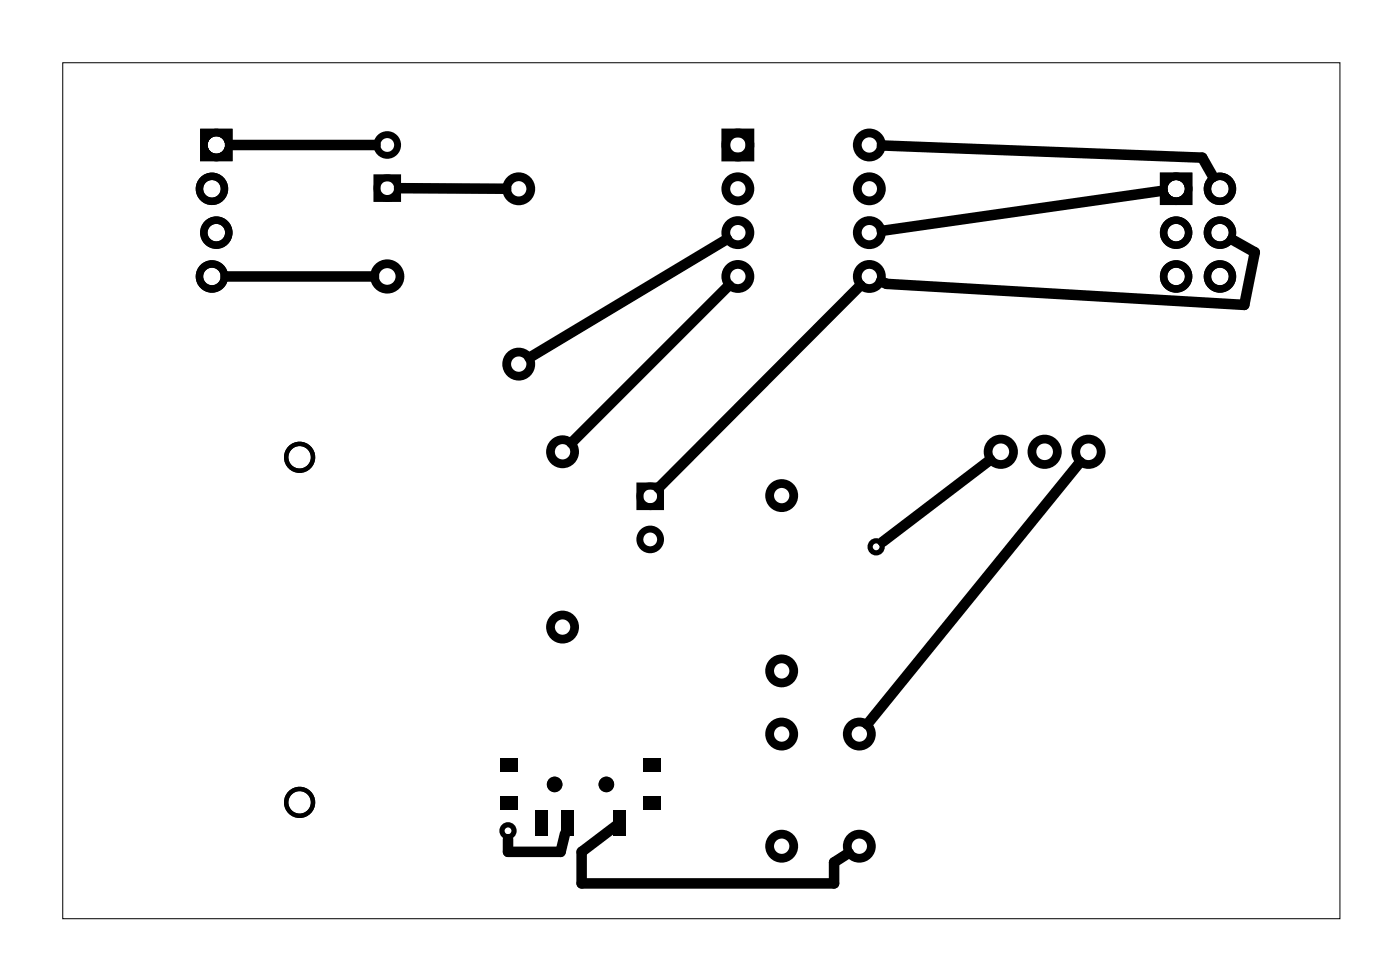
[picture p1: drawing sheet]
<svg xmlns="http://www.w3.org/2000/svg" width="81mm" height="57mm" viewBox="0 0 81 57" stroke-linecap="round" stroke-linejoin="round" font-family="sans-serif">
<path d="M3.6 3.6h74.1v49.6h-74.1z" fill="none" stroke="#000" stroke-width=".06"/>
<g fill="none" stroke="#000" stroke-width=".51">
<path d="M42.1 7.7h1.4v1.4h-1.4z"/>
<circle cx="22.4" cy="16" r=".74"/>
<circle cx="30.1" cy="10.9" r=".7"/>
<circle cx="42.8" cy="10.9" r=".7"/>
<circle cx="42.8" cy="16" r=".7"/>
<circle cx="42.8" cy="13.5" r=".7"/>
<circle cx="42.8" cy="8.4" r=".7"/>
<circle cx="50.4" cy="10.9" r=".7"/>
<circle cx="50.4" cy="13.5" r=".7"/>
<circle cx="50.4" cy="16" r=".7"/>
<circle cx="50.4" cy="8.4" r=".7"/>
<circle cx="30.1" cy="21.1" r=".7"/>
<circle cx="32.6" cy="26.2" r=".7"/>
<circle cx="32.6" cy="36.3" r=".7"/>
<circle cx="45.3" cy="28.7" r=".7"/>
<circle cx="45.3" cy="38.9" r=".7"/>
<circle cx="58" cy="26.2" r=".74"/>
<circle cx="60.5" cy="26.2" r=".74"/>
<circle cx="63.1" cy="26.2" r=".74"/>
<circle cx="45.3" cy="49" r=".7"/>
<circle cx="45.3" cy="42.5" r=".7"/>
<circle cx="49.8" cy="49" r=".7"/>
<circle cx="49.8" cy="42.5" r=".7"/>
</g>
<g fill="none" stroke="#000" stroke-width=".25">
<circle cx="17.4" cy="26.5" r=".78"/>
<circle cx="17.4" cy="46.5" r=".78"/>
</g>
<g fill="none" stroke="#000" stroke-width=".43">
<circle cx="12.3" cy="16" r=".72"/>
<circle cx="12.3" cy="10.9" r=".72"/>
<circle cx="12.5" cy="8.4" r=".72"/>
<circle cx="12.5" cy="13.5" r=".72"/>
<circle cx="68.2" cy="16" r=".72"/>
<circle cx="68.2" cy="13.5" r=".72"/>
<circle cx="68.2" cy="10.9" r=".72"/>
<circle cx="70.7" cy="16" r=".72"/>
<circle cx="70.7" cy="13.5" r=".72"/>
<circle cx="70.7" cy="10.9" r=".72"/>
</g>
<g fill="#000">
<path d="M29 44h1v.8h-1zM29 46.2h1v.8h-1zM31 47h.7v1.5h-.7zM32.5 47h.7v1.5h-.7zM35.5 47h.7v1.5h-.7zM37.3 46.2h1v.8h-1zM37.3 44h1v.8h-1z"/>
<path d="M11.6 7.5h1.9v1.8h-1.9zM12 8.4a.51 .51 0 0 0 1 0 .51 .51 0 0 0-1 0z"/>
<path d="M11.6 7.5h1.9v1.8h-1.9zM12 8.4a.51 .51 0 0 0 1 0 .51 .51 0 0 0-1 0z"/>
<path d="M67.2 10h1.9v1.9h-1.9zM67.7 10.9a.51 .51 0 0 0 1 0 .51 .51 0 0 0-1 0z"/>
<path d="M67.2 10h1.9v1.9h-1.9zM67.7 10.9a.51 .51 0 0 0 1 0 .51 .51 0 0 0-1 0z"/>
</g>
<g fill="#000">
<circle cx="32.1" cy="45.5" r=".45"/>
<circle cx="35.1" cy="45.5" r=".45"/>
</g>
<g fill="none" stroke="#000" stroke-width=".4">
<path d="M21.8 10.3h1.2v1.2h-1.2zM37.1 28.2h1.2v1.2h-1.2z"/>
<circle cx="22.4" cy="10.9" r=".6"/>
<circle cx="22.4" cy="8.4" r=".6"/>
<circle cx="37.7" cy="31.3" r=".6"/>
<circle cx="37.7" cy="28.8" r=".6"/>
</g>
<g fill="none" stroke="#000" stroke-width=".3">
<circle cx="50.8" cy="31.7" r=".35"/>
<circle cx="29.4" cy="48.2" r=".35"/>
</g>
<g fill="none" stroke="#000" stroke-width=".61">
<path d="M13.1 16h8.6M13.3 8.4h8.5M23.1 10.9h6.2M42.1 13.9l-11.4 6.8M42.2 16.5l-9.1 9.2M49.9 16.5l-11.7 11.8M51.1 8.4l18.6 .7 .6 1.2M67.4 11.1l-16.3 2.3M71.4 13.9l1.3 .7-.6 3.1-20.7-1.2-.3-.2M57.4 26.6l-6.2 4.8M62.6 26.8l-12.3 15.2M32.7 48.3l-.2 1.1h-3.1v-.8"/>
<path d="M35.7 47.9l-2 1.5v1.8h14.6v-1.2l.9-.6"/>
</g>
</svg>
